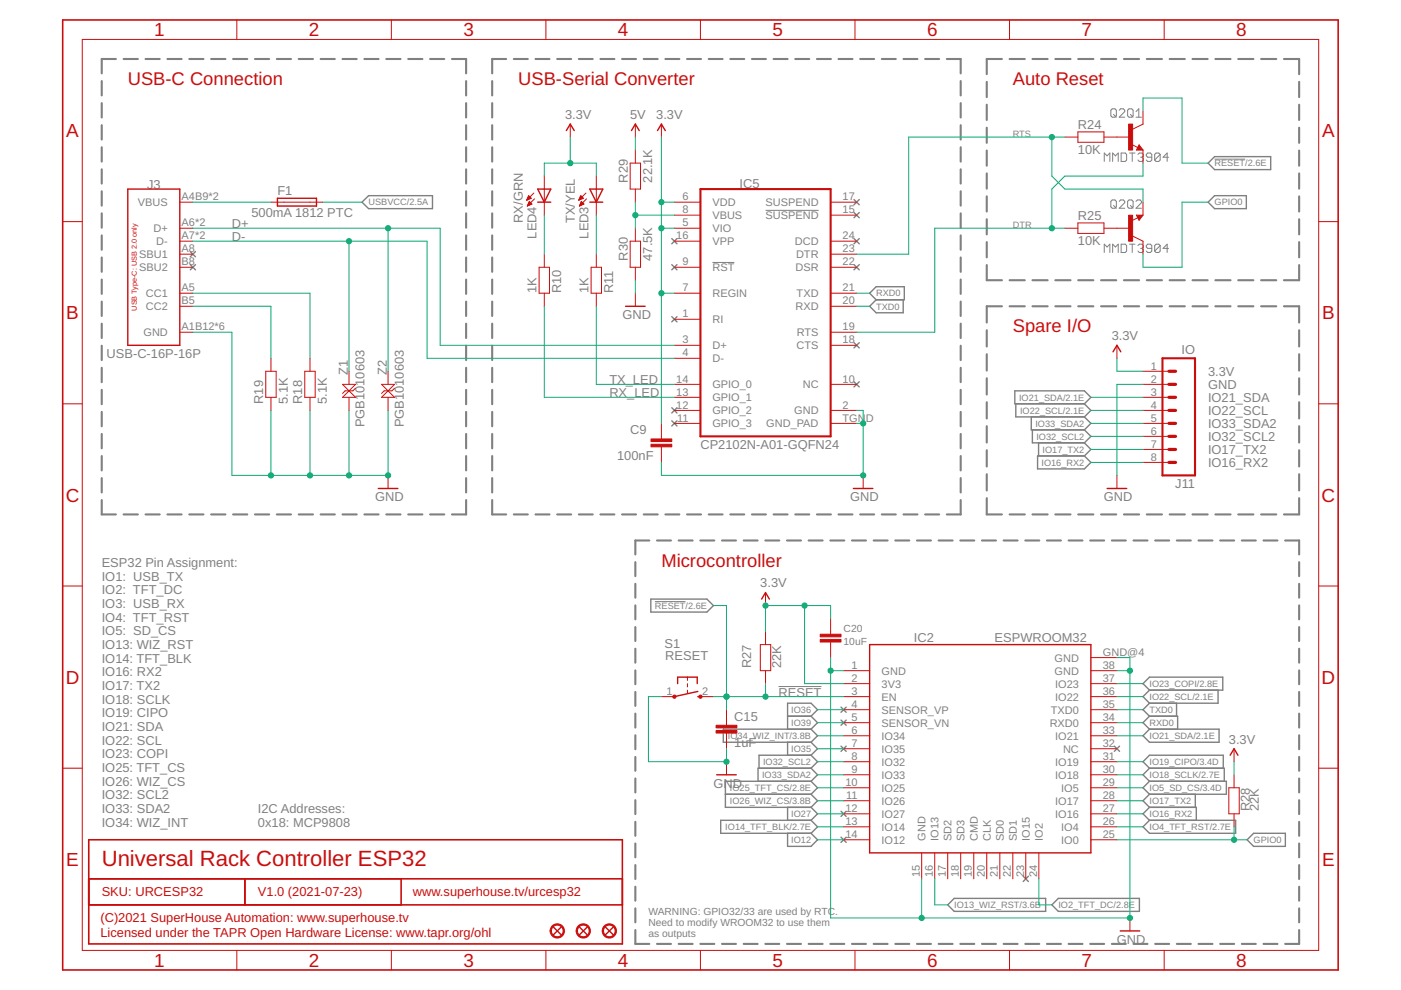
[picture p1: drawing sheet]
<svg xmlns="http://www.w3.org/2000/svg" width="297mm" height="210mm" viewBox="0 0 297 210" stroke-linecap="round" stroke-linejoin="round" font-family="sans-serif">
<defs><g id="words">
<text font-size="4.7" fill="#c90d0c" x="21.6" y="183.6">Universal Rack Controller ESP32</text>
<g font-size="4" fill="#c90d0c">
<text x="32.7" y="7.7">1</text>
<text x="65.5" y="7.7">2</text>
<text x="98.3" y="7.7">3</text>
<text x="131" y="7.7">4</text>
<text x="163.8" y="7.7">5</text>
<text x="196.6" y="7.7">6</text>
<text x="229.3" y="7.7">7</text>
<text x="262.1" y="7.7">8</text>
<text x="14" y="29.1">A</text>
<text x="280.3" y="29.1">A</text>
<text x="14" y="67.7">B</text>
<text x="280.3" y="67.7">B</text>
<text x="13.9" y="106.4">C</text>
<text x="280.2" y="106.4">C</text>
<text x="13.9" y="145">D</text>
<text x="280.2" y="145">D</text>
<text x="14" y="183.6">E</text>
<text x="280.3" y="183.6">E</text>
<text x="32.7" y="205">1</text>
<text x="65.5" y="205">2</text>
<text x="98.3" y="205">3</text>
<text x="131" y="205">4</text>
<text x="163.8" y="205">5</text>
<text x="196.6" y="205">6</text>
<text x="229.3" y="205">7</text>
<text x="262.1" y="205">8</text>
</g>
<g font-size="3.9" fill="#c90d0c">
<text x="27.1" y="18">USB-C Connection</text>
<text x="109.9" y="18">USB-Serial Converter</text>
<text x="214.7" y="18">Auto Reset</text>
<text x="214.7" y="70.5">Spare I/O</text>
<text x="140.2" y="120.1">Microcontroller</text>
</g>
<g font-size="2.7" fill="#808080">
<text x="119.8" y="25.2">3.3V</text>
<text x="133.6" y="25.2">5V</text>
<text x="139.1" y="25.2">3.3V</text>
<text x="228.5" y="27.4">R24</text>
<text x="228.5" y="32.6">10K</text>
<text x="31.2" y="40.1">J3</text>
<text x="58.8" y="41.3">F1</text>
<text x="133.1" y="38.7" transform="rotate(-90 133.1 38.7)">R29</text>
<text x="138.3" y="38.7" transform="rotate(-90 138.3 38.7)">22.1K</text>
<text x="156.8" y="39.8">IC5</text>
<text x="53.3" y="46">500mA 1812 PTC</text>
<text x="110.8" y="47.3" transform="rotate(-90 110.8 47.3)">RX/GRN</text>
<text x="121.9" y="47.3" transform="rotate(-90 121.9 47.3)">TX/YEL</text>
<text x="228.5" y="46.7">R25</text>
<text x="49.2" y="51.1">D-</text>
<text x="49.2" y="48.4">D+</text>
<text x="113.7" y="50.6" transform="rotate(-90 113.7 50.6)">LED4</text>
<text x="124.8" y="50.6" transform="rotate(-90 124.8 50.6)">LED3</text>
<text x="228.5" y="52">10K</text>
<text x="133.1" y="55.3" transform="rotate(-90 133.1 55.3)">R30</text>
<text x="138.3" y="55.3" transform="rotate(-90 138.3 55.3)">47.5K</text>
<text x="113.7" y="62.2" transform="rotate(-90 113.7 62.2)">1K</text>
<text x="118.9" y="62.2" transform="rotate(-90 118.9 62.2)">R10</text>
<text x="124.8" y="62.2" transform="rotate(-90 124.8 62.2)">1K</text>
<text x="130" y="62.2" transform="rotate(-90 130 62.2)">R11</text>
<text x="132" y="67.7">GND</text>
<text x="22.6" y="76">USB-C-16P-16P</text>
<text x="235.7" y="72.1">3.3V</text>
<text x="250.5" y="75.1">IO</text>
<text x="73.8" y="79.6" transform="rotate(-90 73.8 79.6)">Z1</text>
<text x="82" y="79.6" transform="rotate(-90 82 79.6)">Z2</text>
<text x="129.2" y="81.5">TX_LED</text>
<text x="256.1" y="79.7">3.3V</text>
<text x="256.1" y="82.4">GND</text>
<text x="55.8" y="85.6" transform="rotate(-90 55.8 85.6)">R19</text>
<text x="61" y="85.6" transform="rotate(-90 61 85.6)">5.1K</text>
<text x="64.1" y="85.6" transform="rotate(-90 64.1 85.6)">R18</text>
<text x="69.3" y="85.6" transform="rotate(-90 69.3 85.6)">5.1K</text>
<text x="129.2" y="84.2">RX_LED</text>
<text x="256.1" y="85.2">IO21_SDA</text>
<text x="256.1" y="88">IO22_SCL</text>
<text x="77.3" y="90.6" transform="rotate(-90 77.3 90.6)">PGB1010603</text>
<text x="85.6" y="90.6" transform="rotate(-90 85.6 90.6)">PGB1010603</text>
<text x="133.6" y="92.1">C9</text>
<text x="148.5" y="95.3">CP2102N-A01-GQFN24</text>
<text x="256.1" y="90.7">IO33_SDA2</text>
<text x="256.1" y="93.5">IO32_SCL2</text>
<text x="130.8" y="97.6">100nF</text>
<text x="256.1" y="96.2">IO17_TX2</text>
<text x="256.1" y="99">IO16_RX2</text>
<text x="79.5" y="106.3">GND</text>
<text x="180.2" y="106.3">GND</text>
<text x="234.1" y="106.3">GND</text>
<text x="249.2" y="103.6">J11</text>
<text x="21.6" y="120.2">ESP32 Pin Assignment:</text>
<text x="21.6" y="123.1">IO1: USB_TX</text>
<text x="161.2" y="124.5">3.3V</text>
<text x="21.6" y="126">IO2: TFT_DC</text>
<text x="21.6" y="128.9">IO3: USB_RX</text>
<text x="21.6" y="131.8">IO4: TFT_RST</text>
<text x="21.6" y="134.7">IO5: SD_CS</text>
<text x="21.6" y="137.6">IO13: WIZ_RST</text>
<text x="140.9" y="137.4">S1</text>
<text x="193.8" y="136.1">IC2</text>
<text x="210.9" y="136.1">ESPWROOM32</text>
<text x="21.6" y="140.5">IO14: TFT_BLK</text>
<text x="21.6" y="143.4">IO16: RX2</text>
<text x="141.1" y="139.8">RESET</text>
<text x="159.3" y="141.6" transform="rotate(-90 159.3 141.6)">R27</text>
<text x="165.6" y="141.6" transform="rotate(-90 165.6 141.6)">22K</text>
<text x="21.6" y="146.3">IO17: TX2</text>
<text x="21.6" y="149.2">IO18: SCLK</text>
<text x="165.1" y="147.7">RESET</text>
<text x="21.6" y="152.1">IO19: CIPO</text>
<text x="21.6" y="155">IO21: SDA</text>
<text x="155.7" y="152.8">C15</text>
<text x="21.6" y="157.9">IO22: SCL</text>
<text x="21.6" y="160.8">IO23: COPI</text>
<text x="155.7" y="158.3">1uF</text>
<text x="260.5" y="157.6">3.3V</text>
<text x="21.6" y="163.7">IO25: TFT_CS</text>
<text x="21.6" y="166.6">IO26: WIZ_CS</text>
<text x="151.3" y="167">GND</text>
<text x="21.6" y="169.5">IO32: SCL2</text>
<text x="21.6" y="172.4">IO33: SDA2</text>
<text x="54.7" y="172.4">I2C Addresses:</text>
<text x="265" y="172" transform="rotate(-90 265 172)">R28</text>
<text x="266.9" y="172" transform="rotate(-90 266.9 172)">22K</text>
<text x="21.6" y="175.3">IO34: WIZ_INT</text>
<text x="54.7" y="175.3">0x18: MCP9808</text>
<text x="236.8" y="200.1">GND</text>
</g>
<g font-size="2.7" fill="#c90d0c">
<text x="21.6" y="189.9">SKU: URCESP32</text>
<text x="54.7" y="189.9">V1.0 (2021-07-23)</text>
<text x="87.5" y="189.9">www.superhouse.tv/urcesp32</text>
<text x="21.3" y="195.4">(C)2021 SuperHouse Automation: www.superhouse.tv</text>
<text x="21.3" y="198.8">Licensed under the TAPR Open Hardware License: www.tapr.org/ohl</text>
</g>
<g font-size="2.3" fill="#808080">
<text x="29.2" y="43.7">VBUS</text>
<text x="38.5" y="48">A6*2</text>
<text x="38.5" y="42.5">A4B9*2</text>
<text x="144.7" y="42.5">6</text>
<text x="144.7" y="45.2">8</text>
<text x="144.7" y="48">5</text>
<text x="151" y="43.7">VDD</text>
<text x="151" y="46.4">VBUS</text>
<text x="162.3" y="46.4">SUSPEND</text>
<text x="162.3" y="43.7">SUSPEND</text>
<text x="178.6" y="45.2">15</text>
<text x="178.6" y="42.5">17</text>
<text x="32.5" y="49.2">D+</text>
<text x="33.1" y="52">D-</text>
<text x="38.5" y="50.8">A7*2</text>
<text x="38.5" y="53.5">A8</text>
<text x="143.4" y="50.8">16</text>
<text x="151" y="52">VPP</text>
<text x="151" y="49.2">VIO</text>
<text x="168.5" y="52">DCD</text>
<text x="178.6" y="53.5">23</text>
<text x="178.6" y="50.8">24</text>
<text x="29.5" y="57.5">SBU2</text>
<text x="29.5" y="54.7">SBU1</text>
<text x="38.5" y="56.3">B8</text>
<text x="144.7" y="56.3">9</text>
<text x="151" y="57.5">RST</text>
<text x="168.7" y="57.5">DSR</text>
<text x="168.8" y="54.7">DTR</text>
<text x="178.6" y="56.3">22</text>
<text x="30.9" y="65.8">CC2</text>
<text x="30.9" y="63">CC1</text>
<text x="38.5" y="64.5">B5</text>
<text x="38.5" y="61.8">A5</text>
<text x="144.7" y="61.8">7</text>
<text x="151" y="63">REGIN</text>
<text x="168.7" y="65.8">RXD</text>
<text x="168.9" y="63">TXD</text>
<text x="178.6" y="64.5">20</text>
<text x="178.6" y="61.8">21</text>
<text x="30.4" y="71.3">GND</text>
<text x="38.5" y="70.1">A1B12*6</text>
<text x="144.7" y="67.3">1</text>
<text x="151" y="68.5">RI</text>
<text x="168.9" y="71.3">RTS</text>
<text x="178.6" y="70.1">19</text>
<text x="144.7" y="75.6">4</text>
<text x="144.7" y="72.8">3</text>
<text x="151" y="76.8">D-</text>
<text x="151" y="74">D+</text>
<text x="168.9" y="74">CTS</text>
<text x="178.6" y="72.8">18</text>
<text x="143.4" y="81.1">14</text>
<text x="143.4" y="83.9">13</text>
<text x="151" y="82.3">GPIO_0</text>
<text x="170.2" y="82.3">NC</text>
<text x="178.6" y="81.1">10</text>
<text x="244" y="78.3">1</text>
<text x="244" y="81.1">2</text>
<text x="244" y="83.9">3</text>
<text x="143.4" y="86.6">12</text>
<text x="143.6" y="89.4">11</text>
<text x="151" y="85.1">GPIO_1</text>
<text x="151" y="87.8">GPIO_2</text>
<text x="168.4" y="87.8">GND</text>
<text x="178.6" y="86.6">2</text>
<text x="178.6" y="89.4">TGN</text>
<text x="183.6" y="89.4">D</text>
<text x="244" y="86.6">4</text>
<text x="244" y="89.4">5</text>
<text x="151" y="90.6">GPIO_3</text>
<text x="162.5" y="90.6">GND_PAD</text>
<text x="244" y="92.1">6</text>
<text x="244" y="94.9">7</text>
<text x="244" y="97.7">8</text>
<text x="180.6" y="141.8">1</text>
<text x="186.9" y="143">GND</text>
<text x="223.6" y="143">GND</text>
<text x="223.6" y="140.3">GND</text>
<text x="233.8" y="141.8">38</text>
<text x="233.8" y="139">GND@4</text>
<text x="141.3" y="147.3">1</text>
<text x="148.9" y="147.3">2</text>
<text x="180.6" y="144.6">2</text>
<text x="180.6" y="147.3">3</text>
<text x="186.9" y="145.8">3V3</text>
<text x="186.9" y="148.5">EN</text>
<text x="223.7" y="148.5">IO22</text>
<text x="223.7" y="145.8">IO23</text>
<text x="233.8" y="147.3">36</text>
<text x="233.8" y="144.6">37</text>
<text x="180.6" y="150.1">4</text>
<text x="180.6" y="152.8">5</text>
<text x="180.6" y="155.6">6</text>
<text x="186.9" y="151.3">SENSOR_VP</text>
<text x="186.9" y="154.1">SENSOR_VN</text>
<text x="222.6" y="154.1">RXD0</text>
<text x="222.8" y="151.3">TXD0</text>
<text x="233.8" y="155.6">33</text>
<text x="233.8" y="152.8">34</text>
<text x="233.8" y="150.1">35</text>
<text x="180.6" y="158.4">7</text>
<text x="180.6" y="161.1">8</text>
<text x="186.9" y="156.8">IO34</text>
<text x="186.9" y="159.6">IO35</text>
<text x="223.7" y="156.8">IO21</text>
<text x="225.4" y="159.6">NC</text>
<text x="233.8" y="161.1">31</text>
<text x="233.8" y="158.4">32</text>
<text x="179.3" y="166.6">10</text>
<text x="180.6" y="163.9">9</text>
<text x="186.9" y="162.3">IO32</text>
<text x="186.9" y="165.1">IO33</text>
<text x="186.9" y="167.9">IO25</text>
<text x="223.7" y="165.1">IO18</text>
<text x="223.7" y="162.3">IO19</text>
<text x="225" y="167.8">IO5</text>
<text x="233.8" y="166.6">29</text>
<text x="233.8" y="163.9">30</text>
<text x="179.3" y="172.2">12</text>
<text x="179.4" y="169.4">11</text>
<text x="186.9" y="170.6">IO26</text>
<text x="186.9" y="173.4">IO27</text>
<text x="223.7" y="173.4">IO16</text>
<text x="223.7" y="170.6">IO17</text>
<text x="233.8" y="172.2">27</text>
<text x="233.8" y="169.4">28</text>
<text x="179.3" y="174.9">13</text>
<text x="179.3" y="177.7">14</text>
<text x="186.9" y="176.1">IO14</text>
<text x="186.9" y="178.9">IO12</text>
<text x="196.2" y="178.3" transform="rotate(-90 196.2 178.3)">GND</text>
<text x="199" y="178.3" transform="rotate(-90 199 178.3)">IO13</text>
<text x="201.8" y="178.3" transform="rotate(-90 201.8 178.3)">SD2</text>
<text x="204.5" y="178.3" transform="rotate(-90 204.5 178.3)">SD3</text>
<text x="207.3" y="178.3" transform="rotate(-90 207.3 178.3)">CMD</text>
<text x="210" y="178.3" transform="rotate(-90 210 178.3)">CLK</text>
<text x="212.8" y="178.3" transform="rotate(-90 212.8 178.3)">SD0</text>
<text x="215.6" y="178.3" transform="rotate(-90 215.6 178.3)">SD1</text>
<text x="218.3" y="178.3" transform="rotate(-90 218.3 178.3)">IO15</text>
<text x="221.1" y="178.3" transform="rotate(-90 221.1 178.3)">IO2</text>
<text x="225" y="178.9">IO0</text>
<text x="225" y="176.1">IO4</text>
<text x="233.8" y="177.7">25</text>
<text x="233.8" y="174.9">26</text>
<text x="195" y="185.9" transform="rotate(-90 195 185.9)">15</text>
<text x="197.8" y="185.9" transform="rotate(-90 197.8 185.9)">16</text>
<text x="200.6" y="185.9" transform="rotate(-90 200.6 185.9)">17</text>
<text x="203.3" y="185.9" transform="rotate(-90 203.3 185.9)">18</text>
<text x="206.1" y="185.9" transform="rotate(-90 206.1 185.9)">19</text>
<text x="208.8" y="185.9" transform="rotate(-90 208.8 185.9)">20</text>
<text x="211.6" y="185.9" transform="rotate(-90 211.6 185.9)">21</text>
<text x="214.3" y="185.9" transform="rotate(-90 214.3 185.9)">22</text>
<text x="217.1" y="185.9" transform="rotate(-90 217.1 185.9)">23</text>
<text x="219.9" y="185.9" transform="rotate(-90 219.9 185.9)">24</text>
</g>
<g font-size="2.2" fill="#808080">
<text x="178.9" y="136.7">10uF</text>
<text x="178.9" y="133.9">C20</text>
<text x="137.5" y="194.1">WARNING: GPIO32/33 are used by RTC.</text>
<text x="137.5" y="196.4">Need to modify WROOM32 to use them</text>
<text x="137.5" y="198.8">as outputs</text>
</g>
<g font-size="1.9" fill="#808080">
<text x="214.7" y="29.1">RTS</text>
<text x="257.5" y="35.3">RESET/2.6E</text>
<text x="78.1" y="43.5">USBVCC/2.5A</text>
<text x="257.5" y="43.5">GPIO0</text>
<text x="214.7" y="48.4">DTR</text>
<text x="185.8" y="65.6">TXD0</text>
<text x="185.8" y="62.9">RXD0</text>
<text x="216.1" y="84.9">IO21_SDA/2.1E</text>
<text x="216.3" y="87.7">IO22_SCL/2.1E</text>
<text x="219.5" y="90.5">IO33_SDA2</text>
<text x="219.7" y="93.2">IO32_SCL2</text>
<text x="221" y="96">IO17_TX2</text>
<text x="220.8" y="98.7">IO16_RX2</text>
<text x="138.9" y="129.1">RESET/2.6E</text>
<text x="243.7" y="148.4">IO22_SCL/2.1E</text>
<text x="243.7" y="145.6">IO23_COPI/2.8E</text>
<text x="167.8" y="151.2">IO36</text>
<text x="167.8" y="153.9">IO39</text>
<text x="243.7" y="151.2">TXD0</text>
<text x="243.7" y="153.9">RXD0</text>
<text x="154.3" y="156.7">IO34_WIZ_INT/3.8B</text>
<text x="167.8" y="159.4">IO35</text>
<text x="243.7" y="156.7">IO21_SDA/2.1E</text>
<text x="154.8" y="167.7">IO25_TFT_CS/2.8E</text>
<text x="161.6" y="165">IO33_SDA2</text>
<text x="161.8" y="162.2">IO32_SCL2</text>
<text x="243.7" y="165">IO18_SCLK/2.7E</text>
<text x="243.7" y="162.2">IO19_CIPO/3.4D</text>
<text x="243.7" y="167.7">IO5_SD_CS/3.4D</text>
<text x="154.8" y="170.5">IO26_WIZ_CS/3.8B</text>
<text x="167.8" y="173.2">IO27</text>
<text x="243.7" y="170.5">IO17_TX2</text>
<text x="243.7" y="173.2">IO16_RX2</text>
<text x="153.8" y="176">IO14_TFT_BLK/2.7E</text>
<text x="167.8" y="178.7">IO12</text>
<text x="243.7" y="176">IO4_TFT_RST/2.7E</text>
<text x="265.8" y="178.8">GPIO0</text>
<text x="202.3" y="192.5">IO13_WIZ_RST/3.6B</text>
<text x="224.4" y="192.5">IO2_TFT_DC/2.8E</text>
</g>
<text font-size="1.5" fill="#c90d0c" x="29" y="65.9" transform="rotate(-90 29 65.9)">USB Type-C: USB 2.0 only</text>
</g></defs>
<g fill="none" stroke="#808080" stroke-width=".44">
<path d="M21.6 17.2v3M24.6 12.5h-3v3.1M26.2 12.5h3M30.9 12.5h3M35.5 12.5h3M40.1 12.5h3M44.8 12.5h3M49.4 12.5h3M54.1 12.5h3M58.7 12.5h3M63.3 12.5h3.1M68 12.5h3"/>
<path d="M72.6 12.5h3M77.3 12.5h3M81.9 12.5h3M86.6 12.5h3M91.2 12.5h3M95.8 12.5h3v3.1M98.8 17.2v3M104.4 17.2v3M107.3 12.5h-2.9v3.1M108.9 12.5h3M113.5 12.5h3M118.1 12.5h3"/>
<path d="M122.7 12.5h3M127.3 12.5h3M131.9 12.5h3M136.5 12.5h2.9M141.1 12.5h2.9M145.7 12.5h2.9M150.3 12.5h2.9M154.8 12.5h3M159.4 12.5h3M164 12.5h3M168.6 12.5h3M173.2 12.5h3"/>
<path d="M177.8 12.5h2.9M182.4 12.5h2.9M187 12.5h2.9M191.6 12.5h2.9M196.2 12.5h2.9M200.7 12.5h3v3.1M203.7 17.2v3M209.2 17.4v3.2M212.4 12.5h-3.2v3.2M214.1 12.5h3.2M218.9 12.5h3.2M223.8 12.5h3.2"/>
<path d="M228.6 12.5h3.2M233.4 12.5h3.3M238.3 12.5h3.2M243.1 12.5h3.3M248 12.5h3.2M252.8 12.5h3.3M257.7 12.5h3.2M262.5 12.5h3.2M267.4 12.5h3.2M272.2 12.5h3.2v3.2M275.4 17.4v3.2M21.6 21.9v3"/>
<path d="M21.6 26.5v3.1M21.6 31.2v3.1M21.6 35.9v3M98.8 21.9v3M98.8 26.5v3.1M98.8 31.2v3.1M98.8 35.9v3M104.4 21.9v3M104.4 26.5v3.1M104.4 31.2v3.1M104.4 35.9v3M203.7 21.9v3"/>
<path d="M203.7 26.5v3.1M203.7 31.2v3.1M203.7 35.9v3M209.2 22.2v3.2M209.2 27.1v3.2M209.2 31.9v3.2M209.2 36.8v3.2M275.4 22.2v3.2M275.4 27.1v3.2M275.4 31.9v3.2M275.4 36.8v3.2M21.6 40.6v3"/>
<path d="M21.6 45.2v3.1M21.6 49.9v3.1M21.6 54.6v3M21.6 59.3v3M98.8 40.6v3M98.8 45.2v3.1M98.8 49.9v3.1M98.8 54.6v3M98.8 59.3v3M104.4 40.6v3M104.4 45.2v3.1M104.4 49.9v3.1"/>
<path d="M104.4 54.6v3M104.4 59.3v3M203.7 40.6v3M203.7 45.2v3.1M203.7 49.9v3.1M203.7 54.6v3M203.7 59.3v3M209.2 41.6v3.3M209.2 46.5v3.2M209.2 51.3v3.3M209.2 56.2v3.2h3.2M214.1 59.4h3.2"/>
<path d="M218.9 59.4h3.2M223.8 59.4h3.2M228.6 59.4h3.2M233.4 59.4h3.3M238.3 59.4h3.2M243.1 59.4h3.3M248 59.4h3.2M252.8 59.4h3.3M257.7 59.4h3.2M262.5 59.4h3.2M267.4 59.4h3.2M275.4 41.6v3.3"/>
<path d="M275.4 46.5v3.2M275.4 51.3v3.3M275.4 56.2v3.2h-3.2M21.6 63.9v3.1M21.6 68.6v3.1M21.6 73.3v3M21.6 78v3M98.8 63.9v3.1M98.8 68.6v3.1M98.8 73.3v3M98.8 78v3M104.4 63.9v3.1"/>
<path d="M104.4 68.6v3.1M104.4 73.3v3M104.4 78v3M203.7 63.9v3.1M203.7 68.6v3.1M203.7 73.3v3M203.7 78v3M209.2 70v3.5M209.2 75.1v3.5M212.4 64.9h-3.2v3.5M214.1 64.9h3.2M218.9 64.9h3.2"/>
<path d="M223.8 64.9h3.2M228.6 64.9h3.2M233.4 64.9h3.3M238.3 64.9h3.2M243.1 64.9h3.3M248 64.9h3.2M252.8 64.9h3.3M257.7 64.9h3.2M262.5 64.9h3.2M267.4 64.9h3.2M272.2 64.9h3.2v3.5M275.4 70v3.5"/>
<path d="M275.4 75.1v3.5M21.6 82.7v3M21.6 87.3v3.1M21.6 92v3.1M21.6 96.7v3M98.8 82.7v3M98.8 87.3v3.1M98.8 92v3.1M98.8 96.7v3M104.4 82.7v3M104.4 87.3v3.1M104.4 92v3.1"/>
<path d="M104.4 96.7v3M203.7 82.7v3M203.7 87.3v3.1M203.7 92v3.1M203.7 96.7v3M209.2 80.2v3.5M209.2 85.3v3.4M209.2 90.4v3.4M209.2 95.5v3.4M275.4 80.2v3.5M275.4 85.3v3.4M275.4 90.4v3.4"/>
<path d="M275.4 95.5v3.4M21.6 106v3.1h3M21.6 101.4v3M26.2 109.1h3M30.9 109.1h3M35.5 109.1h3M40.1 109.1h3M44.8 109.1h3M49.4 109.1h3M54.1 109.1h3M58.7 109.1h3M63.3 109.1h3.1"/>
<path d="M68 109.1h3M72.6 109.1h3M77.3 109.1h3M81.9 109.1h3M86.6 109.1h3M91.2 109.1h3M98.8 106v3.1h-3M98.8 101.4v3M104.4 106v3.1h2.9M104.4 101.4v3M108.9 109.1h3M113.5 109.1h3"/>
<path d="M118.1 109.1h3M122.7 109.1h3M127.3 109.1h3M131.9 109.1h3M134.7 119.2v3M136.5 109.1h2.9M137.7 114.6h-3v3M139.3 114.6h3M141.1 109.1h2.9M143.9 114.6h3M145.7 109.1h2.9M148.5 114.6h2.9"/>
<path d="M150.3 109.1h2.9M153.1 114.6h2.9M154.8 109.1h3M157.7 114.6h2.9M159.4 109.1h3M162.3 114.6h2.9M164 109.1h3M166.9 114.6h2.9M168.6 109.1h3M171.4 114.6h3M173.2 109.1h3M176 114.6h3"/>
<path d="M177.8 109.1h2.9M180.6 114.6h3M182.4 109.1h2.9M185.2 114.6h3M187 109.1h2.9M189.8 114.6h3M191.6 109.1h2.9M194.4 114.6h3M196.2 109.1h2.9M199 114.6h3M203.6 114.6h3M203.7 101.4v3"/>
<path d="M203.7 106v3.1h-3M208.2 114.6h3M209.2 105.6v3.5h3.2M209.2 100.5v3.5M212.8 114.6h3M214.1 109.1h3.2M217.4 114.6h2.9M218.9 109.1h3.2M222 114.6h2.9M223.8 109.1h3.2M226.6 114.6h2.9M228.6 109.1h3.2"/>
<path d="M231.1 114.6h3M233.4 109.1h3.3M235.7 114.6h3M238.3 109.1h3.2M240.3 114.6h3M243.1 109.1h3.3M244.9 114.6h3M248 109.1h3.2M249.5 114.6h3M252.8 109.1h3.3M254.1 114.6h3M257.7 109.1h3.2"/>
<path d="M258.7 114.6h3M262.5 109.1h3.2M263.3 114.6h3M267.4 109.1h3.2M267.9 114.6h2.9M272.5 114.6h2.9v3M275.4 100.5v3.5M275.4 105.6v3.5h-3.2M275.4 119.2v3M134.7 123.8v2.9M134.7 128.4v2.9M134.7 132.9v3"/>
<path d="M134.7 137.5v3M275.4 123.8v2.9M275.4 128.4v2.9M275.4 132.9v3M275.4 137.5v3M134.7 142.1v3M134.7 146.7v3M134.7 151.3v3M134.7 155.9v3M275.4 142.1v3M275.4 146.7v3M275.4 151.3v3"/>
<path d="M275.4 155.9v3M134.7 160.5v2.9M134.7 165.1v2.9M134.7 169.7v2.9M134.7 174.2v3M134.7 178.8v3M275.4 160.5v2.9M275.4 165.1v2.9M275.4 169.7v2.9M275.4 174.2v3M275.4 178.8v3M134.7 183.4v3"/>
<path d="M134.7 188v3M134.7 192.6v3M134.7 197.2v2.9h3M275.4 183.4v3M275.4 188v3M275.4 192.6v3M275.4 197.2v2.9h-2.9M139.3 200.1h3M143.9 200.1h3M148.5 200.1h2.9M153.1 200.1h2.9M157.7 200.1h2.9"/>
<path d="M162.3 200.1h2.9M166.9 200.1h2.9M171.4 200.1h3M176 200.1h3M180.6 200.1h3M185.2 200.1h3M189.8 200.1h3M194.4 200.1h3M199 200.1h3M203.6 200.1h3M208.2 200.1h3M212.8 200.1h3"/>
<path d="M217.4 200.1h2.9M222 200.1h2.9M226.6 200.1h2.9M231.1 200.1h3M235.7 200.1h3M240.3 200.1h3M244.9 200.1h3M249.5 200.1h3M254.1 200.1h3M258.7 200.1h3M263.3 200.1h3M267.9 200.1h2.9"/>
</g>
<g fill="none" stroke="#808080" stroke-width=".3">
<path d="M256.1 34.6l1.4-1.4h11.9v2.8h-11.9zM40.3 56.1l1.1 1.1M40.3 53.3l1.1 1.1M41.4 56.1l-1.1 1.1M41.4 53.3l-1.1 1.1M76.8 42.9l1.3-1.4h13.6v2.7h-13.6zM142.4 56.1l1.1 1.1M142.4 50.6l1.1 1.1M143.5 56.1l-1.1 1.1M143.5 50.6l-1.1 1.1M181.1 42.3l1.1 1.1M181.1 45.1l1.1 1.1"/>
<path d="M181.1 50.6l1.1 1.1M181.1 56.1l1.1 1.1M182.2 42.3l-1.1 1.1M182.2 45.1l-1.1 1.1M182.2 50.6l-1.1 1.1M182.2 56.1l-1.1 1.1M256.1 42.9l1.4-1.4h6.7v2.7h-6.7zM142.4 67.1l1.1 1.1M143.5 67.1l-1.1 1.1M181.1 72.7l1.1 1.1M182.2 72.7l-1.1 1.1M184.4 62.2l1.4-1.4h5.9v2.8h-5.9z"/>
<path d="M185.8 63.6l-1.4 1.3 1.4 1.4h5.7v-2.7M142.4 86.4l1.1 1.2M142.4 89.2l1.1 1.1M143.5 86.4l-1.1 1.2M143.5 89.2l-1.1 1.1M181.1 80.9l1.1 1.1M182.2 80.9l-1.1 1.1M215.2 82.9h14.7l1.4 1.3-1.4 1.4h-14.7zM215.4 85.6v2.8h14.5M218.7 88.4v2.7h11.2M218.9 91.1v2.8h11M220 96.7h9.9l1.4 1.3-1.4 1.4h-9.9z"/>
<path d="M220.2 93.9v2.8M229.9 85.6l1.4 1.4-1.4 1.4M229.9 91.1l1.4 1.4-1.4 1.4M229.9 88.4l1.4 1.4-1.4 1.3M229.9 93.9l1.4 1.4-1.4 1.4M138 127h11.9l1.4 1.4-1.4 1.4h-11.9zM167 151.8h5M167 157.4v2.7M172 151.8l1.3 1.4-1.3 1.4M172 157.4l1.3 1.3-1.3 1.4M172 151.8l1.3-1.3-1.3-1.4h-5v5.5M172 154.6h-18.6v2.8h18.6"/>
<path d="M172 154.6l1.3 1.4-1.3 1.4M178.3 158.2l1.1 1.1M178.3 152.7l1.1 1.1M178.3 149.9l1.1 1.1M179.4 158.2l-1.1 1.1M179.4 152.7l-1.1 1.1M179.4 149.9l-1.1 1.1M236.3 158.2l1.1 1.1M237.4 158.2l-1.1 1.1M242.3 144.9l1.4-1.3h15.5v2.7h-15.5zM243.7 151.8l-1.4 1.4 1.4 1.4M243.7 149.1l-1.4 1.4 1.4 1.3"/>
<path d="M243.7 151.8h6v2.8M243.7 154.6h14.8v2.8h-14.8l-1.4-1.4zM243.7 146.3l-1.4 1.4 1.4 1.4M249.4 149.1v2.7M258.3 146.3v2.8h-14.6M153.8 168.4h18.2M167 176.7v2.8h5l1.3-1.4-1.3-1.4M167 171.2v2.7M172 171.2l1.3 1.4-1.3 1.3M172 162.9l1.3 1.4-1.3 1.4M172 165.7l1.3 1.3-1.3 1.4M172 173.9h-19.2v2.8h19.2"/>
<path d="M172 165.7h-18.2v5.5h18.2M172 162.9h-11.3v2.8M172 160.1h-11.1v2.8M172 160.1l1.3 1.4-1.3 1.4M172 168.4l1.3 1.4-1.3 1.4M172 173.9l1.3 1.4-1.3 1.4M178.3 177.5l1.1 1.1M178.3 172l1.1 1.1M179.4 177.5l-1.1 1.1M179.4 172l-1.1 1.1M242.3 175.3l1.4-1.4h18.3v2.8h-18.3zM243.7 162.9l-1.4 1.4 1.4 1.4"/>
<path d="M243.7 165.7h16.3v2.7h-16.3M243.7 171.2l-1.4 1.4 1.4 1.3M243.7 162.9h15.9v2.8M243.7 171.2h9.9v2.7M243.7 162.9l-1.4-1.4 1.4-1.4h15.7v2.8M243.7 165.7l-1.4 1.3 1.4 1.4M243.7 168.4l-1.4 1.4 1.4 1.4M253.4 168.4v2.8M264.4 178.1l1.4-1.4h6.7v2.8h-6.7zM202.3 190.5h19.4v2.7h-19.4l-1.4-1.3zM216.9 185.8l1.1 1.1M218 185.8l-1.1 1.1"/>
<path d="M223 191.9l1.4-1.4h17.2v2.7h-17.2z"/>
</g>
<g fill="none" stroke="#808080" stroke-width=".21">
<path d="M234.1 34.2v-1.8l.6 .6 .6-.6v1.8M235.8 23.1h.6l.3 .3v1.2l-.3 .2h-.6l-.3-.2v-1.2zM235.9 34.2v-1.8l.6 .6 .6-.6v1.8M236.1 24.3l.6 .5M237.3 23.4l.3-.3h.6l.3 .3v.3l-1.2 1.1h1.2M237.7 32.4h.9l.3 .3v1.2l-.3 .3h-.9zM239.4 23.1h.5l.3 .3v1.2l-.3 .2h-.5l-.3-.2v-1.2zM239.5 32.4h1.1M239.7 24.3l.5 .5M240.1 32.4v1.8M240.9 24.8h1.1M240.9 23.7l.5-.6v1.7"/>
<path d="M241.3 32.7l.3-.3h.5l.3 .3v.3l-.3 .3M241.8 33.3h.3M242.1 33.3l.3 .3v.3l-.3 .3h-.5l-.3-.3M244.2 33.3h-.9l-.3-.3v-.3l.3-.3h.6l.3 .3v1.2l-.3 .3h-.6l-.3-.3M246 32.7v1.2l-.3 .3h-.6l-.3-.3M246 32.7l-.3-.3h-.6l-.3 .3v1.2M246 32.7l-1.2 1.2M247.8 33.3h-1.2l.9-.9v1.8M257.5 33.7h6.5M151 55.6h4.7M162.3 44.6h11.3M234.1 53.5v-1.7l.6 .6 .6-.6v1.7"/>
<path d="M235.8 42.4h.6l.3 .3v1.2l-.3 .3h-.6l-.3-.3v-1.2zM235.9 53.5v-1.7l.6 .6 .6-.6v1.7M236.1 43.6l.6 .6M237.3 42.7l.3-.3h.6l.3 .3v.3l-1.2 1.2h1.2M237.7 51.8h.9l.3 .3v1.1l-.3 .3h-.9zM239.4 42.4h.5l.3 .3v1.2l-.3 .3h-.5l-.3-.3v-1.2zM239.5 51.8h1.1M239.7 43.6l.5 .6M240.1 51.8v1.7M240.9 42.7l.3-.3h.5l.3 .3v.3l-1.1 1.2h1.1M241.3 52.1l.3-.3h.5l.3 .3v.3l-.3 .3M241.8 52.7h.3"/>
<path d="M242.1 52.7l.3 .2v.3l-.3 .3h-.5l-.3-.3M244.2 52.7h-.9l-.3-.3v-.3l.3-.3h.6l.3 .3v1.1l-.3 .3h-.6l-.3-.3M246 52.1l-.3-.3h-.6l-.3 .3v1.1M246 52.1v1.1l-.3 .3h-.6l-.3-.3M246 52.1l-1.2 1.1M247.8 52.7h-1.2l.9-.9v1.7M138.9 127.6h6.5M165.1 145.6h9.1"/>
</g>
<path d="M13.3 4.2h270.4v201.5h-270.4zM18.8 178.1h113.2v22h-113.2zM18.8 191.9h113.2M18.8 186.3h113.2M51.9 186.3v5.6M85 186.3v5.6" fill="none" stroke="#c90d0c" stroke-width=".34"/>
<g fill="none" stroke="#c90d0c" stroke-width=".21">
<path d="M17.4 8.4h262.2v193.1h-262.2zM50.2 4.2v4.2M83 4.2v4.2M115.7 4.2v4.2M148.5 4.2v4.2M181.3 4.2v4.2M214 4.2v4.2M246.8 4.2v4.2M115.4 37.3v8.3M120.9 26.3v2.8M126.4 37.3v8.3M133.6 34.6h2.2v5.5h-2.2z"/>
<path d="M134.7 26.3v2.8M134.7 31.8v2.8M140.2 26.3v2.8M225.8 29.1h2.7M228.5 28h5.6v2.2h-5.6zM234.1 29.1h5.5M239.9 30.6l1.3 .7M241.5 30.7l.8 1.1h-1.4zM242.3 23.5v2.8l-2.2 1.1M242.3 31.8v2.8M13.3 47h4.1M38.1 48.4h2.8"/>
<path d="M38.1 42.9h2.8M38.1 51.1h2.8M38.1 56.7h2.8M38.1 53.9h2.8M57.4 42.9h11.1M111.7 42.4h.1M111.7 42.3h.4M111.8 42.1h.6M111.8 43.6h.2M111.9 42h.7M111.9 43.5h.4M111.9 41.9h.6"/>
<path d="M112 43.3h.6M112 41.7h.4M112 43.2h.7M112 41.6h.2M112.1 43.1h.5M112.1 41.5l.5 .5-.9 .4zM112.1 42.9h.3M112.2 42.8h.1M112.2 42.7l.6 .6-1 .4zM113.2 40.9l-1.5 1.5M113.3 42.2l-1.5 1.5M114.3 56.7h2.2v5.5h-2.2z"/>
<path d="M115.4 53.9v2.8M122.7 42.4h.1M122.8 42.3h.3M122.8 42.1h.6M122.9 43.6h.1M122.9 42h.8M122.9 43.5h.4M123 41.9h.5M123 41.7h.4M123 43.3h.6M123 43.2h.7M123.1 41.6h.2"/>
<path d="M123.1 43.1h.5M123.2 42.9h.3M123.2 42.8h.1M123.3 42.7l.5 .6-.9 .4zM123.7 42l-.6-.5-.4 .9M123.7 42l-1 .4M124.2 40.9l-1.5 1.5M124.4 42.2l-1.5 1.5M125.3 56.7h2.2v5.5h-2.2zM126.4 53.9v2.8M133.6 51.1h2.2v5.6h-2.2zM134.7 40.1v2.8"/>
<path d="M134.7 48.4v2.7M134.7 56.7v2.7M143 48.4h5.5M143 45.6h5.5M143 42.9h5.5M143 51.1h5.5M143 56.7h5.5M176.1 45.6h5.5M176.1 42.9h5.5M176.1 51.1h5.5M176.1 56.7h5.5M176.1 53.9h5.5"/>
<path d="M225.8 48.4h2.7M228.5 47.3h5.6v2.2h-5.6zM234.1 48.4h5.5M240.1 50l2.2 1.1v2.8M240.9 45.6h1.4l-.8 1.1zM241.2 46.2l-1.3 .6M242.3 42.9v2.7M279.6 47h4.1M38.1 64.9h2.8M38.1 70.4h2.8M38.1 62.2h2.8M56.3 78.7h2.2v5.5h-2.2z"/>
<path d="M57.4 76v2.7M64.6 78.7h2.2v5.5h-2.2zM65.7 76v2.7M74 78.7v2.8M82.3 78.7v2.8M115.4 62.2v2.7M126.4 62.2v2.7M134.7 62.2v2.7M143 62.2h5.5M143 76h5.5M143 73.2h5.5M143 67.7h5.5"/>
<path d="M176.1 64.9h5.5M176.1 70.4h5.5M176.1 62.2h5.5M176.1 73.2h5.5M236.8 73.2v2.8M242.3 78.7h5.5M13.3 85.6h4.1M57.4 84.2v2.8M65.7 84.2v2.8M72.6 81.5h2.8l-2.8 2.7h2.8zM74 84.2v2.8M75.4 82.3l-.6 .6h-1.6l-.6 .5"/>
<path d="M80.9 81.5h2.8l-2.8 2.7h2.8zM82.3 84.2v2.8M83.7 82.3l-.6 .6h-1.7l-.5 .5M140.2 89.8v3.3M140.2 94.7v3.3M143 84.2h5.5M143 81.5h5.5M143 87h5.5M143 89.8h5.5M176.1 81.5h5.5M176.1 87h5.5M176.1 89.8h5.5"/>
<path d="M242.3 84.2h5.5M242.3 81.5h5.5M242.3 87h5.5M242.3 89.8h5.5M242.3 92.5h5.5M242.3 95.3h5.5M242.3 98h5.5M279.6 85.6h4.1M82.3 100.8v2.8M183 100.8v2.8M236.8 100.8v2.8M13.3 124.2h4.1"/>
<path d="M161.2 136.7h2.2v5.5h-2.2zM162.3 125.6v2.8M162.3 133.9v2.8M176.1 131.1v3.4M176.1 136.1v3.3M231.3 139.4h5.5M279.6 124.2h4.1M140.2 147.7h2.8M145.8 143.6v.7M145.8 144.9v.7M145.8 146.3v.7M148.5 147.7h2.8"/>
<path d="M154 150.5v3.3M154 155.4v3.3M162.3 142.2v2.7M178.9 142.2h5.5M178.9 147.7h5.5M178.9 144.9h5.5M178.9 150.5h5.5M178.9 153.2h5.5M178.9 156h5.5M178.9 158.7h5.5M231.3 142.2h5.5M231.3 147.7h5.5"/>
<path d="M231.3 144.9h5.5M231.3 150.5h5.5M231.3 153.2h5.5M231.3 156h5.5M231.3 158.7h5.5M261.6 158.7v2.8M13.3 162.9h4.1M154 161.5v2.8M178.9 167h5.5M178.9 172.6h5.5M178.9 161.5h5.5M178.9 164.3h5.5"/>
<path d="M178.9 169.8h5.5M178.9 175.3h5.5M178.9 178.1h5.5M231.3 167h5.5M231.3 172.6h5.5M231.3 161.5h5.5M231.3 164.3h5.5M231.3 169.8h5.5M231.3 175.3h5.5M231.3 178.1h5.5M260.5 167h2.2v5.6h-2.2zM261.6 164.3v2.7"/>
<path d="M261.6 172.6v2.7M279.6 162.9h4.1M195.4 180.8v5.5M198.2 180.8v5.5M200.9 180.8v5.5M203.7 180.8v5.5M206.5 180.8v5.5M209.2 180.8v5.5M212 180.8v5.5M214.7 180.8v5.5M217.5 180.8v5.5M220.3 180.8v5.5"/>
<path d="M239.6 194.6v2.8M50.2 201.5v4.2M83 201.5v4.2M115.7 201.5v4.2M148.5 201.5v4.2M181.3 201.5v4.2M214 201.5v4.2M246.8 201.5v4.2"/>
</g>
<g fill="none" stroke="#c90d0c" stroke-width=".3">
<path d="M120.1 27.7l.8-1.4 .9 1.4M133.9 27.7l.8-1.4 .8 1.4M139.4 27.7l.8-1.4 .9 1.4M241.5 31.3l.1 .2h-.4l.3-.5 .6 .7h-.9M27.1 40.1h11v33.1h-11zM58.8 42h8.3v1.7h-8.3zM114 40.1h2.8l-1.4 2.8zM114 42.9h2.8M125.1 40.1h2.7l-1.4 2.8zM125.1 42.9h2.7M241.2 45.8h.9l-.6 .6-.3-.5h.4l-.1 .3M132.6 64.9h4.2"/>
<path d="M236 74.6l.8-1.4 .8 1.4M80.2 103.6h4.1M180.9 103.6h4.2M234.7 103.6h4.2M161.5 127l.8-1.4 .8 1.4M184.4 136.7h46.9v44.1h-46.9zM143.7 144.9v-1.3h4.1v1.3M148 147.7h.5M148 146.6l-5 1.1M152 164.3h4.1M260.8 160.1l.8-1.4 .9 1.4M117.3 196.6l1.7 1.6"/>
<path d="M119 196.6l-1.7 1.6M122.9 196.6l1.6 1.6M124.5 196.6l-1.6 1.6M128.4 196.6l1.6 1.6M130 196.6l-1.6 1.6M237.5 197.4h4.1"/>
</g>
<g fill="#c90d0c" stroke="#c90d0c" stroke-width=".21">
<path d="M239.3 26.3h.8v5.5h-.8z"/>
<path d="M239.3 45.6h.8v5.5h-.8z"/>
<path d="M173.9 135.6h4.4v.5h-4.4z"/>
<path d="M173.9 134.5h4.4v.5h-4.4z"/>
<path d="M151.8 154.9h4.4v.5h-4.4z"/>
<path d="M151.8 153.8h4.4v.5h-4.4z"/>
<path d="M138 94.2h4.4v.5h-4.4z"/>
<path d="M138 93.1h4.4v.5h-4.4z"/>
</g>
<g fill="#c90d0c" stroke="#c90d0c" stroke-width=".21">
<path d="M128.1 196.4a1.52 1.52 0 0 1 2.4 .2 1.52 1.52 0 0 1-.9 2.2 1.52 1.52 0 0 1-1.9-1.4h.3a1.23 1.23 0 0 1 1.7-1.2 1.23 1.23 0 0 1 .3 2.1 1.23 1.23 0 0 1-2-.6v-.3h-.3z" fill-rule="evenodd"/>
<path d="M117 196.4a1.53 1.53 0 0 1 2.4 .2 1.53 1.53 0 0 1-.8 2.2 1.53 1.53 0 0 1-2-1.4h.3a1.24 1.24 0 0 1 1.8-1.2 1.24 1.24 0 0 1 .3 2.1 1.24 1.24 0 0 1-2.1-.6v-.3h-.3z" fill-rule="evenodd"/>
<path d="M122.5 196.4a1.52 1.52 0 0 1 2.4 .2 1.52 1.52 0 0 1-.8 2.2 1.52 1.52 0 0 1-1.9-1.4h.2a1.24 1.24 0 0 1 1.8-1.2 1.24 1.24 0 0 1 .3 2.1 1.24 1.24 0 0 1-2-.6l-.1-.3h-.2z" fill-rule="evenodd"/>
<circle cx="143" cy="147.7" r=".36"/>
<circle cx="148.5" cy="147.7" r=".36"/>
</g>
<path d="M148.5 40.1h27.6v52.4h-27.6zM246.5 76h6.9v24.8h-6.9z" fill="none" stroke="#c90d0c" stroke-width=".44"/>
<path d="M247.8 78.7h1.4M247.8 89.8h1.4M247.8 87h1.4M247.8 95.3h1.4M247.8 92.5h1.4M247.8 98h1.4M247.8 84.2h1.4M247.8 81.5h1.4" fill="none" stroke="#c90d0c" stroke-width=".68"/>
<g fill="none" stroke="#0dab76" stroke-width=".21">
<path d="M115.4 37.3v-2.7h11v2.7M120.9 29.1v5.5M134.7 29.1v2.7M140.2 29.1v60.7M223 29.1v8.2l2.8 2.8h16.5v2.8M225.8 29.1h-33.1v24.8h-11.1M242.3 23.5v-2.7h8.3v13.8h5.5M242.3 34.6v2.7h-16.5l-2.8 2.8v8.3M40.9 48.4h52.4v24.8h49.7M40.9 42.9h16.5M40.9 51.1h49.7v24.9h52.4M68.5 42.9h8.3"/>
<path d="M74 51.1v27.6M82.3 48.4v30.3M115.4 45.6v8.3M126.4 45.6v8.3M134.7 42.9v5.5M134.7 59.4v2.8M134.7 45.6h8.3M140.2 48.4h2.8M140.2 42.9h2.8M225.8 48.4h-27.6v22h-16.6M256.1 42.9h-5.5v13.8h-8.3v-2.8M40.9 64.9h16.5v11.1"/>
<path d="M40.9 70.4h8.3v30.4h33.1v-13.8M40.9 62.2h24.8v13.8M115.4 64.9v19.3h27.6M126.4 64.9v16.6h16.6M140.2 62.2h2.8M181.6 62.2h2.8M181.6 64.9h2.8M236.8 76v2.7h5.5M57.4 87v13.8M65.7 87v13.8M74 87v13.8M181.6 87h1.4v13.8h-42.8v-2.8"/>
<path d="M181.6 89.8h1.4M231.3 89.8h11M231.3 87h11M231.3 84.2h11M231.3 92.5h11M231.3 95.3h11M231.3 98h11M242.3 81.5h-5.5v19.3M151.3 128.4h2.7v22.1M170.6 128.4v16.5h8.3M176.1 131.1v-2.7h-13.8v5.5M176.1 139.4v55.2h63.5v-55.2h-2.8"/>
<path d="M140.2 147.7h-2.7v13.8h16.5v-2.8M151.3 147.7h27.6M162.3 144.9v2.8M173.3 150.5h5.6M173.3 153.2h5.6M173.3 156h5.6M173.3 158.7h5.6M176.1 142.2h2.8M236.8 142.2h2.8M236.8 147.7h5.5M236.8 144.9h5.5M236.8 150.5h5.5"/>
<path d="M236.8 153.2h5.5M236.8 156h5.5M173.3 161.5h5.6M173.3 178.1h5.6M173.3 167h5.6M173.3 175.3h5.6M173.3 164.3h5.6M173.3 172.6h5.6M173.3 169.8h5.6M236.8 161.5h5.5M236.8 178.1h27.6M236.8 167h5.5"/>
<path d="M236.8 175.3h5.5M236.8 164.3h5.5M236.8 172.6h5.5M236.8 169.8h5.5M261.6 161.5v2.8M261.6 175.3v2.8M195.4 186.3v8.3M198.2 186.3v5.6h2.7M220.3 186.3v5.6h2.7"/>
</g>
<g fill="#0dab76" stroke="#0dab76" stroke-width=".21">
<circle cx="57.4" cy="100.8" r=".55"/>
<circle cx="65.7" cy="100.8" r=".55"/>
<circle cx="74" cy="100.8" r=".55"/>
<circle cx="82.3" cy="100.8" r=".55"/>
<circle cx="195.4" cy="194.6" r=".55"/>
<circle cx="239.6" cy="194.6" r=".55"/>
<circle cx="239.6" cy="142.2" r=".55"/>
<circle cx="176.1" cy="142.2" r=".55"/>
<circle cx="154" cy="161.5" r=".55"/>
<circle cx="183" cy="89.8" r=".55"/>
<circle cx="183" cy="100.8" r=".55"/>
<circle cx="170.6" cy="128.4" r=".55"/>
<circle cx="162.3" cy="128.4" r=".55"/>
<circle cx="140.2" cy="48.4" r=".55"/>
<circle cx="140.2" cy="42.9" r=".55"/>
<circle cx="140.2" cy="62.2" r=".55"/>
<circle cx="120.9" cy="34.6" r=".55"/>
<circle cx="74" cy="51.1" r=".55"/>
<circle cx="261.6" cy="178.1" r=".55"/>
<circle cx="223" cy="29.1" r=".55"/>
<circle cx="223" cy="48.4" r=".55"/>
<circle cx="162.3" cy="147.7" r=".55"/>
<circle cx="154" cy="147.7" r=".55"/>
<circle cx="134.7" cy="45.6" r=".55"/>
<circle cx="82.3" cy="48.4" r=".55"/>
</g>
<use href="#words"/>
</svg>
